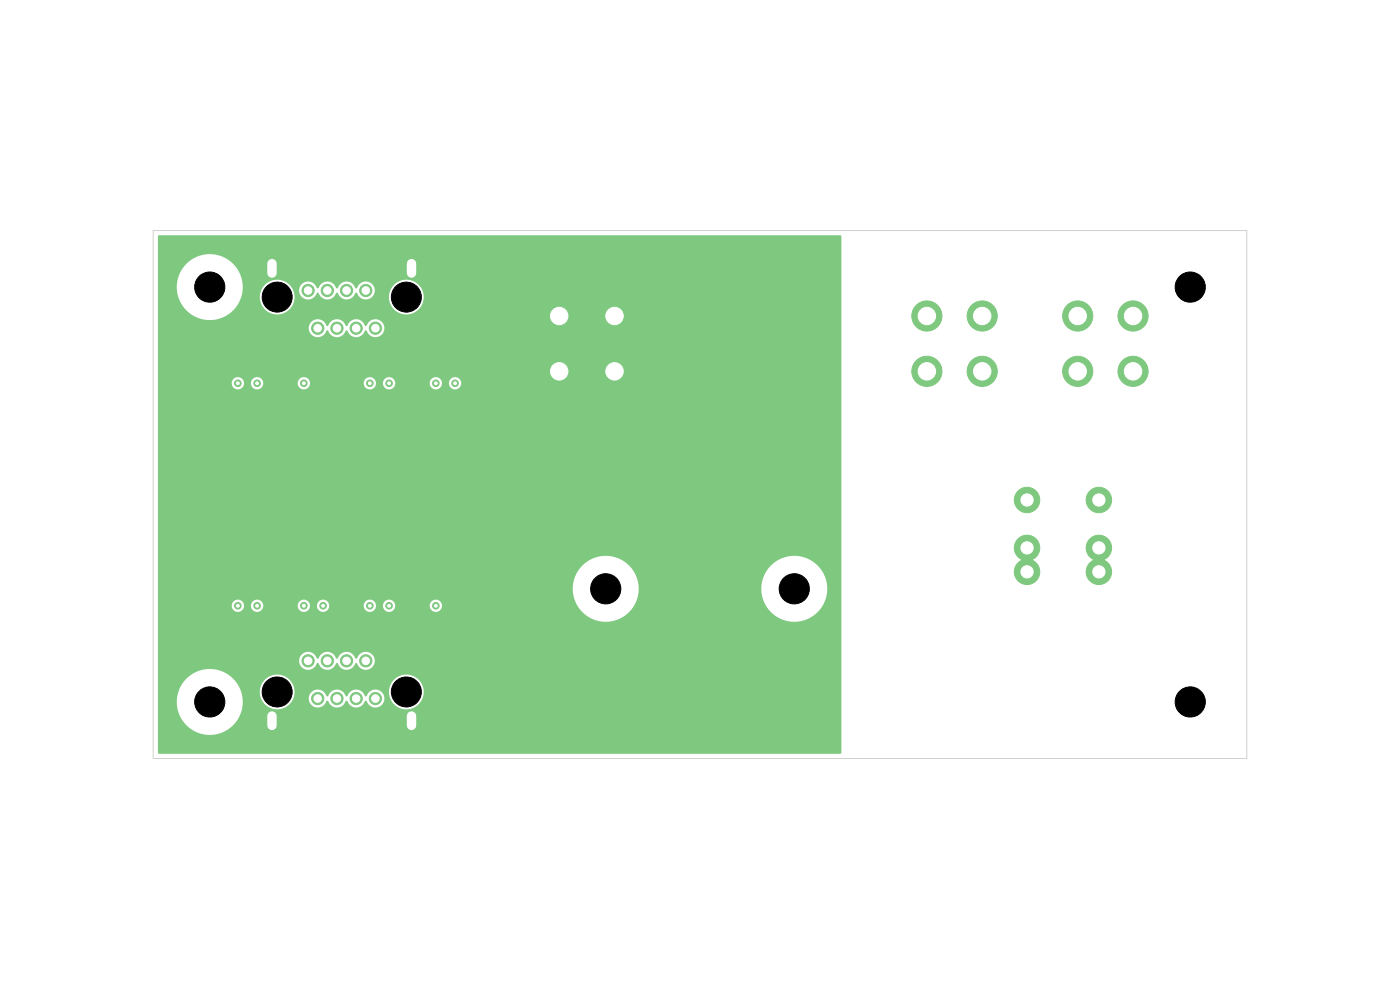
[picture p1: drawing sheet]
<svg xmlns="http://www.w3.org/2000/svg" width="297mm" height="210mm" viewBox="0 0 297 210" stroke-linecap="round" stroke-linejoin="round" font-family="sans-serif">
<g fill="#7fc87f" stroke="#7fc87f" stroke-width=".21">
<circle cx="233.1" cy="121.3" r="2.7"/>
<circle cx="233.1" cy="116.2" r="2.7"/>
<circle cx="233.1" cy="106.1" r="2.7"/>
<circle cx="217.9" cy="121.3" r="2.7"/>
<circle cx="217.9" cy="116.2" r="2.7"/>
<circle cx="217.9" cy="106.1" r="2.7"/>
<circle cx="65.4" cy="61.6" r="1.3"/>
<circle cx="67.4" cy="69.6" r="1.3"/>
<circle cx="69.4" cy="61.6" r="1.3"/>
<circle cx="71.5" cy="69.6" r="1.3"/>
<circle cx="73.5" cy="61.6" r="1.3"/>
<circle cx="75.6" cy="69.6" r="1.3"/>
<circle cx="77.6" cy="61.6" r="1.3"/>
<circle cx="79.6" cy="69.6" r="1.3"/>
<circle cx="79.6" cy="148.2" r="1.3"/>
<circle cx="77.6" cy="140.2" r="1.3"/>
<circle cx="75.6" cy="148.2" r="1.3"/>
<circle cx="73.5" cy="140.2" r="1.3"/>
<circle cx="71.5" cy="148.2" r="1.3"/>
<circle cx="69.4" cy="140.2" r="1.3"/>
<circle cx="67.4" cy="148.2" r="1.3"/>
<circle cx="65.4" cy="140.2" r="1.3"/>
<circle cx="196.6" cy="67" r="3.2"/>
<circle cx="196.6" cy="78.8" r="3.2"/>
<circle cx="208.4" cy="67" r="3.2"/>
<circle cx="208.4" cy="78.8" r="3.2"/>
<circle cx="228.6" cy="67" r="3.2"/>
<circle cx="228.6" cy="78.8" r="3.2"/>
<circle cx="240.4" cy="67" r="3.2"/>
<circle cx="240.4" cy="78.8" r="3.2"/>
<circle cx="118.6" cy="67" r="3.2"/>
<circle cx="118.6" cy="78.8" r="3.2"/>
<circle cx="130.4" cy="67" r="3.2"/>
<circle cx="130.4" cy="78.8" r="3.2"/>
<circle cx="50.5" cy="81.3" r=".7"/>
<circle cx="50.5" cy="128.5" r=".7"/>
<circle cx="54.5" cy="128.5" r=".7"/>
<circle cx="54.5" cy="81.3" r=".7"/>
<circle cx="64.5" cy="81.3" r=".7"/>
<circle cx="64.5" cy="128.5" r=".7"/>
<circle cx="78.5" cy="81.3" r=".7"/>
<circle cx="78.5" cy="128.5" r=".7"/>
<circle cx="82.5" cy="128.5" r=".7"/>
<circle cx="82.5" cy="81.3" r=".7"/>
<circle cx="68.5" cy="128.5" r=".7"/>
<circle cx="92.5" cy="128.5" r=".7"/>
<circle cx="92.5" cy="81.3" r=".7"/>
<circle cx="96.5" cy="81.3" r=".7"/>
</g>
<path d="M57.7 55.9v2M87.3 55.9v2M57.7 151.9v2M87.3 151.9v2" fill="none" stroke="#7fc87f" stroke-width="3"/>
<path d="M33.5 50l.2-.1h144.6l.2 .3v109.5l-.1 .2h-144.8l-.1-.2v-10.8h4a7 7 0 0 0 8.2 6.9 7 7 0 0 0 5.4-9.3h4v.5a3.7 3.7 0 0 0 3.2 3.4 3.7 3.7 0 0 0 4-2.4h3.2v.4a1.94 1.94 0 0 0 1.8 1.7 1.94 1.94 0 0 0 2-1.4h.3a1.99 1.99 0 0 0 1.9 1.4 1.99 1.99 0 0 0 1.9-1.4h.2a1.99 1.99 0 0 0 1.9 1.4 1.99 1.99 0 0 0 2-1.4h.2a1.92 1.92 0 0 0 3 1 1.92 1.92 0 0 0-.1-3.2h1.9v.5a3.7 3.7 0 0 0 5.6 2.9 3.7 3.7 0 0 0 0-6.3 3.7 3.7 0 0 0-5.6 2.9h-2a1.98 1.98 0 0 0-2.8 1.2h-.2a1.99 1.99 0 0 0-1.9-1.4 1.99 1.99 0 0 0-1.9 1.4h-.3a1.99 1.99 0 0 0-1.9-1.4 1.99 1.99 0 0 0-1.9 1.4h-.3a1.95 1.95 0 0 0-2-1.4 1.95 1.95 0 0 0-1.8 1.7h-3.2a3.7 3.7 0 0 0-2.8-4.8 3.7 3.7 0 0 0-4.4 3.3h-4l-.1-.3a7 7 0 0 0-7.9-4.2 7 7 0 0 0-5.6 6.9h-4v-8.9h30v.4a1.94 1.94 0 0 0 1.7 1.7 1.94 1.94 0 0 0 2.1-1.4h.2a1.99 1.99 0 0 0 1.9 1.4 1.99 1.99 0 0 0 1.9-1.4h.3a1.99 1.99 0 0 0 1.9 1.4 1.99 1.99 0 0 0 1.9-1.4h.3a1.93 1.93 0 0 0 2.8 1.3 1.93 1.93 0 0 0 .5-3.1 1.93 1.93 0 0 0-3.1 .4l-.2 .4h-.3a1.99 1.99 0 0 0-1.9-1.4 1.99 1.99 0 0 0-1.9 1.4h-.2a1.99 1.99 0 0 0-1.9-1.4 1.99 1.99 0 0 0-2 1.4h-.2a1.95 1.95 0 0 0-2.1-1.4 1.95 1.95 0 0 0-1.7 1.7h-30v-11.4h15.7v.3a1.31 1.31 0 0 0 1.4 .9 1.31 1.31 0 0 0 1.2-1.2h1.4l.1 .3a1.31 1.31 0 0 0 1.4 .9 1.31 1.31 0 0 0 1.1-1.2h7.4v.3a1.31 1.31 0 0 0 1.4 .9 1.31 1.31 0 0 0 1.2-1.2h1.4l.1 .3a1.31 1.31 0 0 0 1.4 .9 1.31 1.31 0 0 0 1.1-1.2h7.4v.3a1.31 1.31 0 0 0 1.4 .9 1.31 1.31 0 0 0 1.2-1.2h1.4l.1 .3a1.31 1.31 0 0 0 1.4 .9 1.31 1.31 0 0 0 1.1-1.2h7.4v.3a1.31 1.31 0 0 0 2.2 .6 1.31 1.31 0 0 0-.5-2.2 1.31 1.31 0 0 0-1.7 1.3h-7.4v-.2a1.31 1.31 0 0 0-1.4-1.2 1.31 1.31 0 0 0-1.2 1.4h-1.4v-.2a1.31 1.31 0 0 0-1.5-1.2 1.31 1.31 0 0 0-1.1 1.4h-7.4v-.2a1.31 1.31 0 0 0-1.4-1.2 1.31 1.31 0 0 0-1.2 1.4h-1.4v-.2a1.31 1.31 0 0 0-1.5-1.2 1.31 1.31 0 0 0-1.1 1.4h-7.4v-.2a1.31 1.31 0 0 0-1.4-1.2 1.31 1.31 0 0 0-1.2 1.4h-1.4v-.2a1.31 1.31 0 0 0-1.5-1.2 1.31 1.31 0 0 0-1.1 1.4h-15.7v-3.7h88v.7a7 7 0 0 0 7.3 6.3 7 7 0 0 0 6.7-7h26v.7a7 7 0 0 0 10.9 5.1 7 7 0 0 0-.6-12 7 7 0 0 0-10.3 6.2h-26v-.7a7 7 0 0 0-7.3-6.3 7 7 0 0 0-6.7 7h-88v-43.5h15.7v.3a1.31 1.31 0 0 0 1.4 .9 1.31 1.31 0 0 0 1.2-1.2h1.4l.1 .3a1.31 1.31 0 0 0 1.4 .9 1.31 1.31 0 0 0 1.1-1.2h7.4v.3a1.31 1.31 0 0 0 1.4 .9 1.31 1.31 0 0 0 1.2-1.2h11.4v.3a1.31 1.31 0 0 0 1.4 .9 1.31 1.31 0 0 0 1.2-1.2h1.4l.1 .3a1.31 1.31 0 0 0 1.4 .9 1.31 1.31 0 0 0 1.1-1.2h7.4v.3a1.31 1.31 0 0 0 1.4 .9 1.31 1.31 0 0 0 1.2-1.2h1.4l.1 .3a1.31 1.31 0 0 0 2.1 .6 1.31 1.31 0 0 0-.4-2.2 1.31 1.31 0 0 0-1.8 1.3h-1.4v-.2a1.31 1.31 0 0 0-1.5-1.2 1.31 1.31 0 0 0-1.1 1.4h-7.4v-.2a1.31 1.31 0 0 0-1.4-1.2 1.31 1.31 0 0 0-1.2 1.4h-1.4v-.2a1.31 1.31 0 0 0-1.5-1.2 1.31 1.31 0 0 0-1.1 1.4h-11.4v-.2a1.31 1.31 0 0 0-1.5-1.2 1.31 1.31 0 0 0-1.1 1.4h-7.4v-.2a1.31 1.31 0 0 0-1.4-1.2 1.31 1.31 0 0 0-1.2 1.4h-1.4v-.2a1.31 1.31 0 0 0-1.5-1.2 1.31 1.31 0 0 0-1.1 1.4h-15.7v-12h32v.4a1.94 1.94 0 0 0 1.8 1.7 1.94 1.94 0 0 0 2-1.4h.3a1.99 1.99 0 0 0 1.9 1.4 1.99 1.99 0 0 0 1.9-1.4h.2a1.99 1.99 0 0 0 1.9 1.4 1.99 1.99 0 0 0 2-1.4h.2a1.93 1.93 0 0 0 2.8 1.3 1.93 1.93 0 0 0 .5-3 1.93 1.93 0 0 0-3 .3l-.3 .4h-.2a1.99 1.99 0 0 0-1.9-1.4 1.99 1.99 0 0 0-1.9 1.4h-.3a1.99 1.99 0 0 0-1.9-1.4 1.99 1.99 0 0 0-1.9 1.4h-.3a1.95 1.95 0 0 0-2-1.4 1.95 1.95 0 0 0-1.8 1.7h-32v-8.5h4v.7a7 7 0 0 0 6.4 6.3 7 7 0 0 0 7.3-5.1h3.9v.5a3.7 3.7 0 0 0 4.6 3.3 3.7 3.7 0 0 0 2.4-5.2h1.4v.4a1.94 1.94 0 0 0 1.7 1.7 1.94 1.94 0 0 0 2.1-1.4h.2a1.99 1.99 0 0 0 1.9 1.4 1.99 1.99 0 0 0 1.9-1.4h.3a1.99 1.99 0 0 0 1.9 1.4 1.99 1.99 0 0 0 1.9-1.4h.3a1.96 1.96 0 0 0 3.4 .7h3.4v.5a3.7 3.7 0 0 0 5.6 2.9 3.7 3.7 0 0 0 0-6.3 3.7 3.7 0 0 0-5.6 2.9h-3.4l.1-.2a1.93 1.93 0 0 0-.9-2.7 1.93 1.93 0 0 0-2.6 1.2h-.3a1.99 1.99 0 0 0-1.9-1.4 1.99 1.99 0 0 0-1.9 1.4h-.2a1.99 1.99 0 0 0-1.9-1.4 1.99 1.99 0 0 0-2 1.4h-.2a1.95 1.95 0 0 0-2.1-1.4 1.95 1.95 0 0 0-1.7 1.7h-1.4a3.7 3.7 0 0 0-4-2 3.7 3.7 0 0 0-3 3.4h-3.9l.2-.5a7 7 0 0 0-6.2-8.4 7 7 0 0 0-7.7 7h-4z" fill="#7fc87f"/>
<path d="M32.5 48.9h232v112h-232z" fill="none" stroke="#d0d2cd" stroke-width=".21"/>
<g fill="#fff" stroke="#fff" stroke-width=".21">
<circle cx="50.5" cy="81.3" r=".3"/>
<circle cx="50.5" cy="128.5" r=".3"/>
<circle cx="54.5" cy="128.5" r=".3"/>
<circle cx="54.5" cy="81.3" r=".3"/>
<circle cx="64.5" cy="81.3" r=".3"/>
<circle cx="64.5" cy="128.5" r=".3"/>
<circle cx="78.5" cy="81.3" r=".3"/>
<circle cx="78.5" cy="128.5" r=".3"/>
<circle cx="82.5" cy="128.5" r=".3"/>
<circle cx="82.5" cy="81.3" r=".3"/>
<circle cx="68.5" cy="128.5" r=".3"/>
<circle cx="92.5" cy="128.5" r=".3"/>
<circle cx="92.5" cy="81.3" r=".3"/>
<circle cx="96.5" cy="81.3" r=".3"/>
<circle cx="233.1" cy="121.3" r="1.3"/>
<circle cx="233.1" cy="116.2" r="1.3"/>
<circle cx="233.1" cy="106.1" r="1.3"/>
<circle cx="217.9" cy="121.3" r="1.3"/>
<circle cx="217.9" cy="116.2" r="1.3"/>
<circle cx="217.9" cy="106.1" r="1.3"/>
<circle cx="65.4" cy="61.6" r=".8"/>
<circle cx="67.4" cy="69.6" r=".8"/>
<circle cx="69.4" cy="61.6" r=".8"/>
<circle cx="71.5" cy="69.6" r=".8"/>
<circle cx="73.5" cy="61.6" r=".8"/>
<circle cx="75.6" cy="69.6" r=".8"/>
<circle cx="77.6" cy="61.6" r=".8"/>
<circle cx="79.6" cy="69.6" r=".8"/>
<circle cx="79.6" cy="148.2" r=".8"/>
<circle cx="77.6" cy="140.2" r=".8"/>
<circle cx="75.6" cy="148.2" r=".8"/>
<circle cx="73.5" cy="140.2" r=".8"/>
<circle cx="71.5" cy="148.2" r=".8"/>
<circle cx="69.4" cy="140.2" r=".8"/>
<circle cx="67.4" cy="148.2" r=".8"/>
<circle cx="65.4" cy="140.2" r=".8"/>
<circle cx="196.6" cy="67" r="1.85"/>
<circle cx="196.6" cy="78.8" r="1.85"/>
<circle cx="208.4" cy="67" r="1.85"/>
<circle cx="208.4" cy="78.8" r="1.85"/>
<circle cx="228.6" cy="67" r="1.85"/>
<circle cx="228.6" cy="78.8" r="1.85"/>
<circle cx="240.4" cy="67" r="1.85"/>
<circle cx="240.4" cy="78.8" r="1.85"/>
<circle cx="118.6" cy="67" r="1.85"/>
<circle cx="118.6" cy="78.8" r="1.85"/>
<circle cx="130.4" cy="67" r="1.85"/>
<circle cx="130.4" cy="78.8" r="1.85"/>
</g>
<g fill="#000" stroke="#000" stroke-width=".21">
<circle cx="44.5" cy="60.9" r="3.2"/>
<circle cx="58.8" cy="63" r="3.2"/>
<circle cx="86.2" cy="63" r="3.2"/>
<circle cx="252.5" cy="60.9" r="3.2"/>
<circle cx="128.5" cy="124.9" r="3.2"/>
<circle cx="168.5" cy="124.9" r="3.2"/>
<circle cx="44.5" cy="148.9" r="3.2"/>
<circle cx="58.8" cy="146.8" r="3.2"/>
<circle cx="86.2" cy="146.8" r="3.2"/>
<circle cx="252.5" cy="148.9" r="3.2"/>
</g>
<path d="M57.7 55.9v2M87.3 55.9v2M57.7 151.9v2M87.3 151.9v2" fill="none" stroke="#fff" stroke-width="2"/>
</svg>
